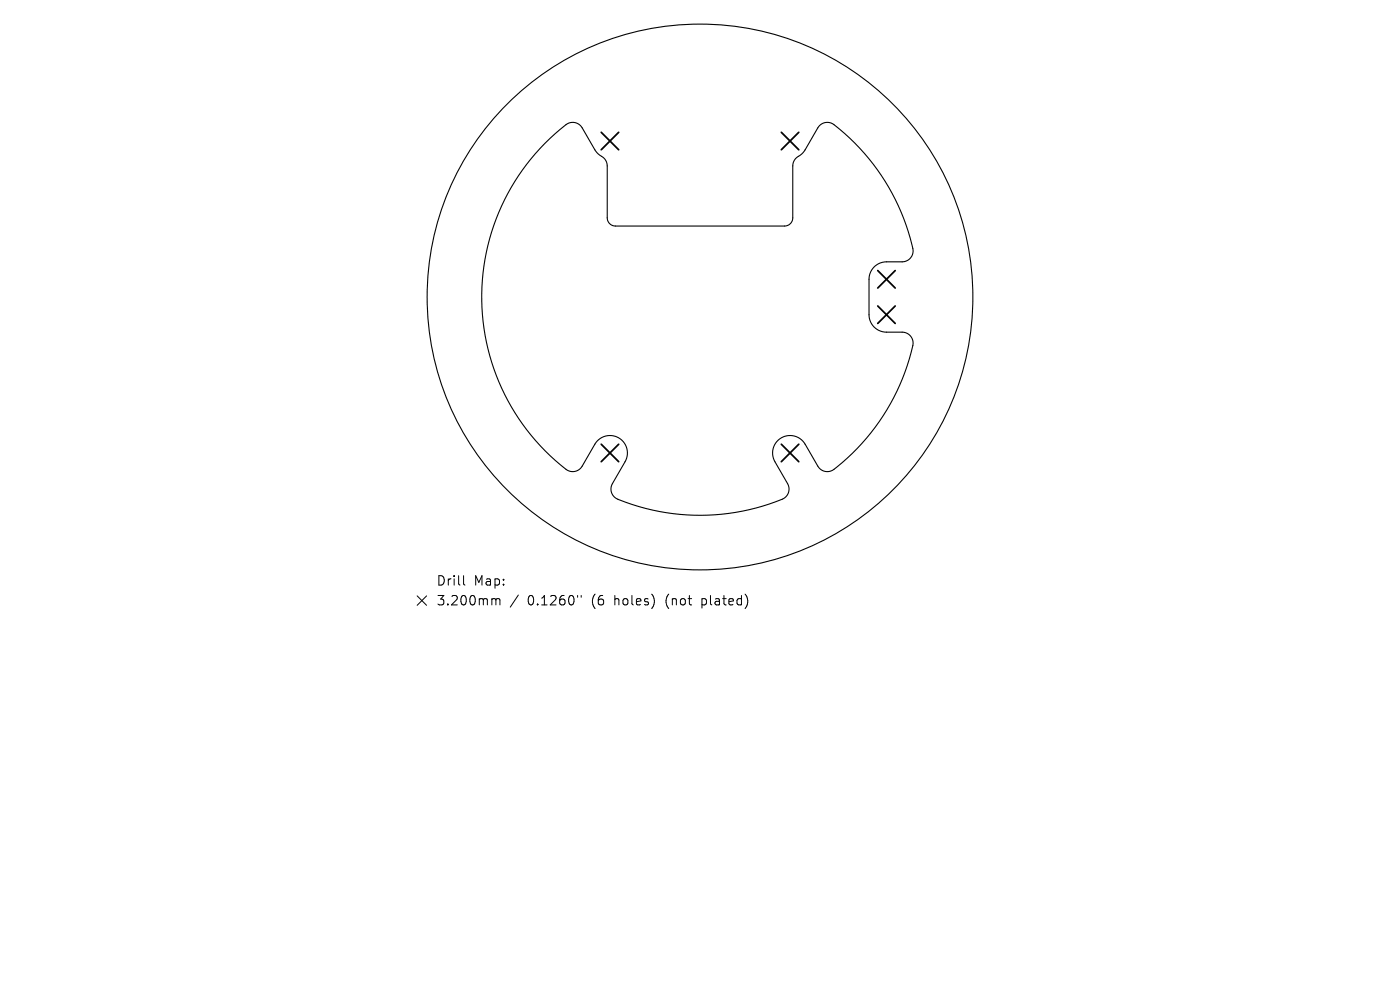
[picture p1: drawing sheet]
<svg xmlns="http://www.w3.org/2000/svg" width="297mm" height="210mm" viewBox="0 0 297 210" stroke-linecap="round" stroke-linejoin="round" font-family="sans-serif">
<defs><g id="words">
<g font-size="2.8">
<text x="92.5" y="124.5">Drill</text>
<text x="100.5" y="124.5">Map:</text>
<text x="92.5" y="128.7">3.200mm</text>
<text x="111.9" y="128.7">0.1260&quot;</text>
<text x="125.7" y="128.7">(6</text>
<text x="130.6" y="128.7">holes)</text>
<text x="141.7" y="128.7">(not</text>
<text x="149.5" y="128.7">plated)</text>
</g>
</g></defs>
<g fill="none" stroke="#000" stroke-width=".23">
<path d="M115.6 30.4l4.4-3.9a2.32 2.32 0 0 1 3.5 .6l2.7 4.7 .7 .9a2.85 2.85 0 0 1 1.9 2.5v11a1.74 1.74 0 0 0 1.8 1.8h35.8a1.74 1.74 0 0 0 1.8-1.8v-11a2.85 2.85 0 0 1 1.8-2.5l.8-.9 2.7-4.7a2.32 2.32 0 0 1 3.4-.7 45.5 45.5 0 0 1 16.8 27 2.32 2.32 0 0 1-2.3 2.1h-3.3a3.7 3.7 0 0 0-3.7 3.7v7.6a3.7 3.7 0 0 0 3.7 3.7h3.3a2.32 2.32 0 0 1 2.3 2.8 45.5 45.5 0 0 1-17.3 26.6 2.32 2.32 0 0 1-2.9-1l-2.7-4.7a3.7 3.7 0 0 0-5-1.3 3.7 3.7 0 0 0-1.4 5l2.7 4.7a2.32 2.32 0 0 1-1.2 3.3 45.7 45.7 0 0 1-35.4-.3 2.32 2.32 0 0 1-.6-3l2.7-4.7a3.7 3.7 0 0 0-1.3-5 3.7 3.7 0 0 0-5.1 1.3l-2.7 4.7a2.32 2.32 0 0 1-3.4 .7 46.3 46.3 0 0 1-4.5-69.2z"/>
<circle cx="148.5" cy="63" r="57.9"/>
</g>
<path d="M127.5 28.1l3.8 3.7M131.3 28.1l-3.8 3.7M165.8 28.1l3.7 3.7M169.5 28.1l-3.7 3.7M186.2 57.4l3.7 3.7M189.9 57.4l-3.7 3.7M186.2 64.9l3.7 3.7M189.9 64.9l-3.7 3.7M127.5 94.2l3.8 3.7M131.3 94.2l-3.8 3.7M165.8 94.2l3.7 3.7M169.5 94.2l-3.7 3.7" fill="none" stroke="#000" stroke-width=".37"/>
<path d="M88.5 126.4l2 2M90.5 126.4l-2 2M98.3 122.1v1.7l.3 .3M104.6 127l.5 .1 .1 .2M105.2 127.3l.3-.3 .5 .1 .1 1.2M105.2 127.3v1M110 126.2l-1.8 2.6M122.5 126.3v.4M123.3 126.3v.4" fill="none" stroke="#000" stroke-width=".21"/>
<use href="#words"/>
</svg>
